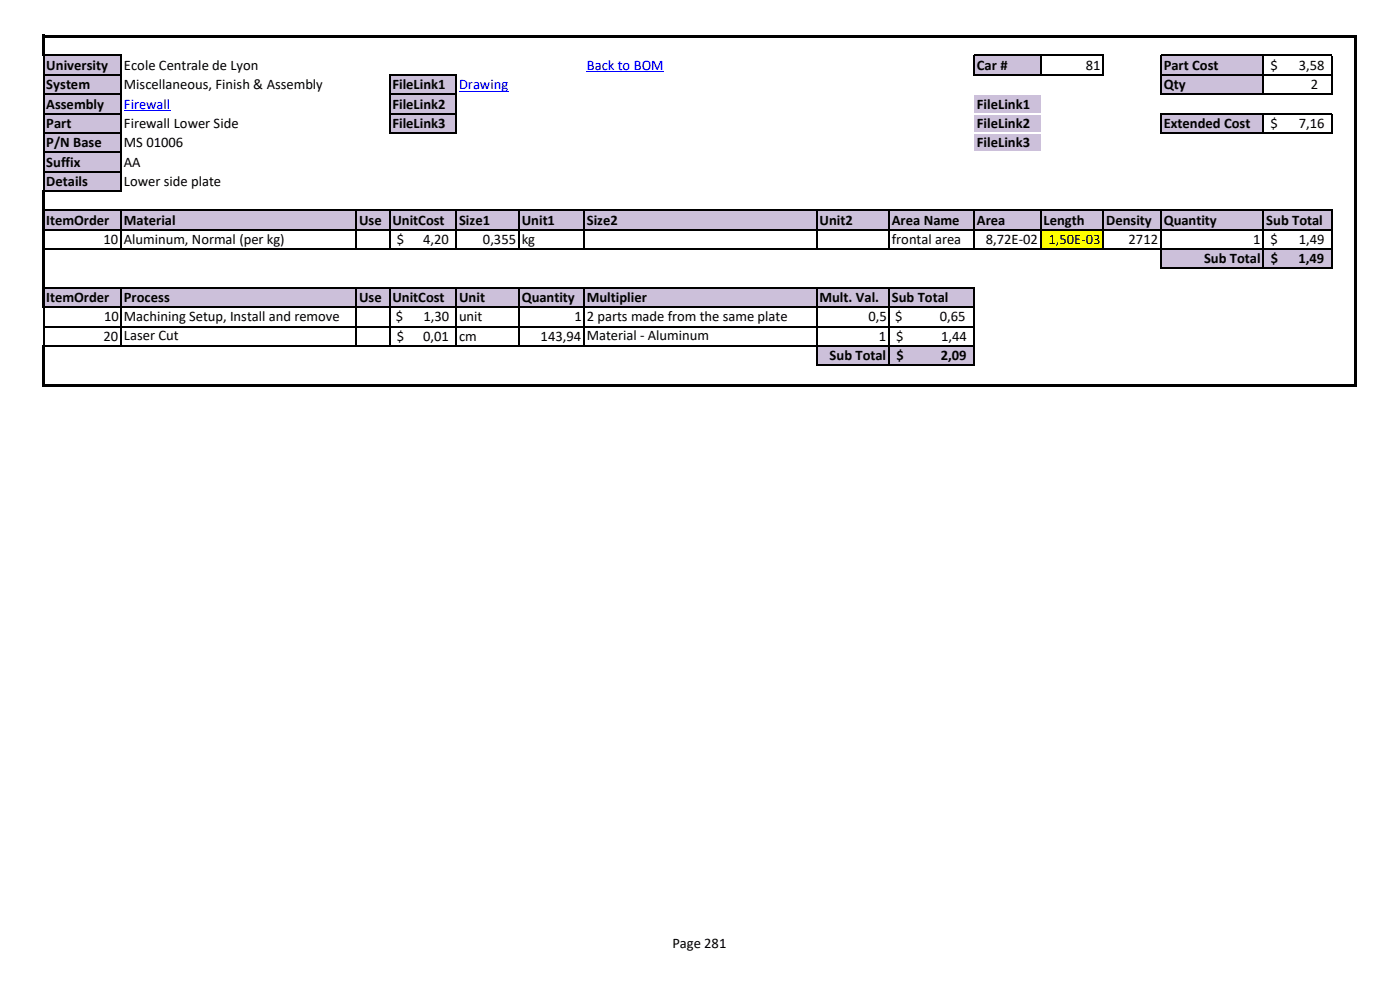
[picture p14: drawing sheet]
<svg xmlns="http://www.w3.org/2000/svg" width="297mm" height="210mm" viewBox="0 0 297 210" stroke-linecap="round" stroke-linejoin="round" font-family="sans-serif">
<defs><g id="words">
<g font-size="3.1">
<text x="9.8" y="14.8">University</text>
<text x="26.3" y="14.8">Ecole Centrale de Lyon</text>
<text x="207.2" y="14.8">Car #</text>
<text x="230.4" y="14.8">81</text>
<text x="246.9" y="14.8">Part Cost</text>
<text x="269.6" y="14.8">$</text>
<text x="275.5" y="14.8">3,58</text>
<text x="9.8" y="18.9">System</text>
<text x="9.8" y="23">Assembly</text>
<text x="26.3" y="18.9">Miscellaneous, Finish &amp; Assembly</text>
<text x="83.2" y="18.9">FileLink1</text>
<text x="83.2" y="23">FileLink2</text>
<text x="207.2" y="23">FileLink1</text>
<text x="246.9" y="18.9">Qty</text>
<text x="278.1" y="18.9">2</text>
<text x="9.8" y="27.1">Part</text>
<text x="26.3" y="27.1">Firewall Lower Side</text>
<text x="83.2" y="27.1">FileLink3</text>
<text x="207.2" y="27.1">FileLink2</text>
<text x="246.9" y="27.1">Extended Cost</text>
<text x="269.6" y="27.1">$</text>
<text x="275.5" y="27.1">7,16</text>
<text x="9.8" y="31.2">P/N Base</text>
<text x="9.8" y="35.4">Suffix</text>
<text x="26.3" y="31.2">MS 01006</text>
<text x="26.3" y="35.4">AA</text>
<text x="207.2" y="31.2">FileLink3</text>
<text x="9.8" y="39.5">Details</text>
<text x="26.3" y="39.5">Lower side plate</text>
<text x="9.8" y="47.7">ItemOrder</text>
<text x="26.3" y="47.7">Material</text>
<text x="76.2" y="47.7">Use</text>
<text x="83.2" y="47.7">UnitCost</text>
<text x="97.4" y="47.7">Size1</text>
<text x="110.7" y="47.7">Unit1</text>
<text x="124.5" y="47.7">Size2</text>
<text x="173.8" y="47.7">Unit2</text>
<text x="189.2" y="47.7">Area Name</text>
<text x="207.2" y="47.7">Area</text>
<text x="221.4" y="47.7">Length</text>
<text x="234.7" y="47.7">Density</text>
<text x="246.9" y="47.7">Quantity</text>
<text x="268.6" y="47.7">Sub Total</text>
<text x="22" y="51.8">10</text>
<text x="26.3" y="51.8">Aluminum, Normal (per kg)</text>
<text x="84.2" y="51.8">$</text>
<text x="89.8" y="51.8">4,20</text>
<text x="102.5" y="51.8">0,355</text>
<text x="110.7" y="51.8">kg</text>
<text x="189.2" y="51.8">frontal area</text>
<text x="209.2" y="51.8">8,72E-02</text>
<text x="222.5" y="51.8">1,50E-03</text>
<text x="239.4" y="51.8">2712</text>
<text x="265.9" y="51.8">1</text>
<text x="269.6" y="51.8">$</text>
<text x="275.5" y="51.8">1,49</text>
<text x="255.4" y="55.9">Sub Total</text>
<text x="269.6" y="55.9">$</text>
<text x="275.5" y="55.9">1,49</text>
<text x="9.8" y="64.1">ItemOrder</text>
<text x="26.3" y="64.1">Process</text>
<text x="76.2" y="64.1">Use</text>
<text x="83.2" y="64.1">UnitCost</text>
<text x="97.4" y="64.1">Unit</text>
<text x="110.7" y="64.1">Quantity</text>
<text x="124.5" y="64.1">Multiplier</text>
<text x="173.8" y="64.1">Mult. Val.</text>
<text x="189.2" y="64.1">Sub Total</text>
<text x="22.1" y="68.1">10</text>
<text x="26.3" y="68.1">Machining Setup, Install and remove</text>
<text x="84" y="68.1">$</text>
<text x="89.8" y="68.1">1,30</text>
<text x="97.4" y="68.1">unit</text>
<text x="121.9" y="68.1">1</text>
<text x="124.5" y="68.1">2 parts made from the same plate</text>
<text x="184.3" y="68.1">0,5</text>
<text x="189.9" y="68.1">$</text>
<text x="199.4" y="68.1">0,65</text>
<text x="22" y="72.3">20</text>
<text x="26.3" y="72.2">Laser Cut</text>
<text x="84.2" y="72.3">$</text>
<text x="89.8" y="72.3">0,01</text>
<text x="97.4" y="72.3">cm</text>
<text x="114.7" y="72.3">143,94</text>
<text x="124.5" y="72.2">Material - Aluminum</text>
<text x="176" y="76.4">Sub Total</text>
<text x="186.5" y="72.3">1</text>
<text x="190.1" y="72.3">$</text>
<text x="190.2" y="76.4">$</text>
<text x="199.6" y="76.4">2,09</text>
<text x="199.7" y="72.3">1,44</text>
<text x="142.6" y="201">Page 281</text>
</g>
<g font-size="3.1" fill="#00f">
<text x="124.5" y="14.8">Back to BOM</text>
<text x="26.3" y="23">Firewall</text>
<text x="97.4" y="18.9">Drawing</text>
</g>
</g></defs>
<g fill="#ccc0da">
<path d="M9.3 11.8h16.4v4.1h-16.4z" fill-rule="evenodd"/>
<path d="M206.7 11.8h14.1v4.1h-14.1z" fill-rule="evenodd"/>
<path d="M246.3 11.8h21.8v4.1h-21.8z" fill-rule="evenodd"/>
<path d="M9.3 15.9h16.4v4.1h-16.4z" fill-rule="evenodd"/>
<path d="M82.6 15.9h14.2v4.1h-14.2z" fill-rule="evenodd"/>
<path d="M246.3 15.9h21.8v4.1h-21.8z" fill-rule="evenodd"/>
<path d="M9.3 20h16.4v8.2h-16.4z" fill-rule="evenodd"/>
<path d="M82.6 20h14.2v8.2h-14.2z" fill-rule="evenodd"/>
<path d="M206.7 20h14.1v8.2h-14.1z" fill-rule="evenodd"/>
<path d="M246.3 24.1h21.8v4.1h-21.8z" fill-rule="evenodd"/>
<path d="M9.3 28.2h16.4v4.1h-16.4z" fill-rule="evenodd"/>
<path d="M206.7 28.2h14.1v4.1h-14.1z" fill-rule="evenodd"/>
<path d="M9.3 32.3h16.4v8.3h-16.4z" fill-rule="evenodd"/>
<path d="M9.3 44.6h273.3v4.2h-273.3z" fill-rule="evenodd"/>
</g>
<path d="M220.8 48.7h13.3v4.2h-13.3z" fill-rule="evenodd" fill="#ff0"/>
<g fill="#ccc0da">
<path d="M246.3 52.8h36.3v4.2h-36.3z" fill-rule="evenodd"/>
<path d="M9.3 61.1h197.4v4.1h-197.4z" fill-rule="evenodd"/>
<path d="M173.3 73.4h33.4v4.1h-33.4z" fill-rule="evenodd"/>
</g>
<path d="M97.4 19.4h10.4M124.5 15.3h16.3M26.3 23.5h9.9" fill="none" stroke="#00f" stroke-width=".21"/>
<path d="M9 7.4h.5v4.5h-.5z" fill-rule="evenodd" fill="#000"/>
<path d="M9.4 15.9h16.4M9.4 20h16.4M9.5 11.8h16.3M82.8 15.9h14.1M82.8 20h14.1M206.8 11.8h27.4M206.8 15.9h27.4" fill="none" stroke="#000" stroke-width=".25"/>
<path d="M206.7 19.9h14.1v.2h-14.1z" fill-rule="evenodd" fill="#fff"/>
<path d="M9.4 24.1h16.4M82.8 24.1h14.1" fill="none" stroke="#000" stroke-width=".25"/>
<path d="M206.7 24h14.1v.2h-14.1z" fill-rule="evenodd" fill="#fff"/>
<path d="M246.3 11.6v8.5M268 11.9v8.2M282.5 11.9v8.2M9.4 28.2h16.4M82.8 28.2h14.1" fill="none" stroke="#000" stroke-width=".25"/>
<path d="M206.7 28.1h14.1v.2h-14.1z" fill-rule="evenodd" fill="#fff"/>
<g fill="none" stroke="#000" stroke-width=".25">
<path d="M9.2 11.9v28.5M25.7 11.9v28.7M82.6 15.7v12.6M96.8 16v12.3M206.7 11.6v4.4M220.8 11.9v4.1M234.1 11.9v4.1M246.4 11.8h36.3M246.4 15.9h36.3M246.4 20h36.3M9.4 32.3h16.4M246.3 24v4.3"/>
<path d="M246.4 24.1h36.3M246.4 28.2h36.3M268 24.2v4.1M282.5 24.2v4.1M25.7 44.8v8.2M75.6 44.8v8.2M82.6 44.8v8.2M96.8 44.8v8.2M110.1 44.8v8.2M123.9 44.8v8.2M173.3 44.8v8.2M188.6 44.8v8.2"/>
<path d="M206.7 44.8v8.2M220.8 44.8v8.2M234.1 44.8v8.2M246.3 44.8v12.3M268 44.8v12.3M282.5 44.8v12.3M9.2 65.3v8M25.7 61.2v12.3M75.6 61.2v12.3M82.6 61.2v12.3M96.8 61.2v12.3M110.1 61.2v12.3"/>
<path d="M123.9 61.2v12.3M173.3 61.2v16.4M188.6 61.2v16.4M206.7 61.2v16.4"/>
</g>
<g fill="#000">
<path d="M9.5 7.4h278.3v.6h-278.3z" fill-rule="evenodd"/>
<path d="M9 40.4h.5v24.9h-.5z" fill-rule="evenodd"/>
<path d="M9 73.3h.5v8.8h-.5z" fill-rule="evenodd"/>
<path d="M287.2 8h.6v74.1h-.6z" fill-rule="evenodd"/>
</g>
<path d="M206.7 32.2h14.1v.2h-14.1z" fill-rule="evenodd" fill="#fff"/>
<path d="M9.4 36.4h16.4M9.5 40.5h16.3M9.5 44.6h273.2M9.5 48.7h273.2M9.5 52.8h273.2M246.4 56.9h36.3M9.4 69.3h197.4M9.5 61.1h197.3M9.5 73.4h197.3M173.4 77.5h33.4" fill="none" stroke="#000" stroke-width=".25"/>
<path d="M9.5 65.2h197.3" fill="none" stroke="#000" stroke-width=".26"/>
<path d="M9.5 81.5h278.3v.6h-278.3z" fill-rule="evenodd" fill="#000"/>
<use href="#words"/>
</svg>
